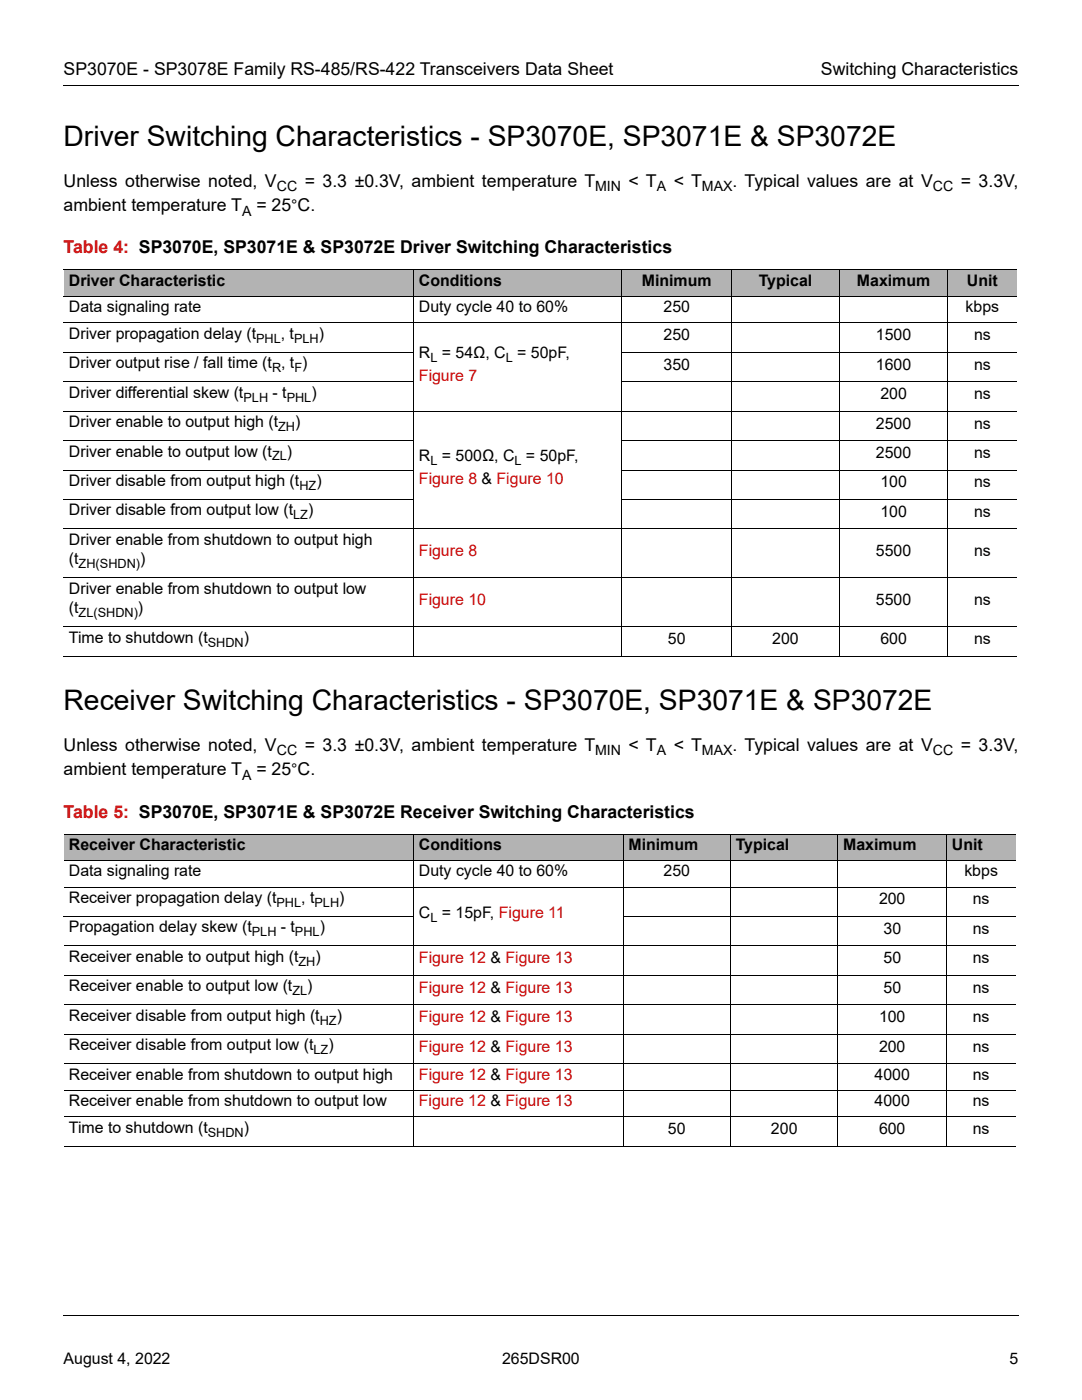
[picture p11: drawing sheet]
<svg xmlns="http://www.w3.org/2000/svg" width="216mm" height="279mm" viewBox="0 0 216 279" stroke-linecap="round" stroke-linejoin="round" font-family="sans-serif">
<defs><g id="words">
<g font-size="5.6">
<text x="12.7" y="29.2">Driver Switching Characteristics - SP3070E, SP3071E &amp; SP3072E</text>
<text x="12.7" y="141.8">Receiver Switching Characteristics - SP3070E, SP3071E &amp; SP3072E</text>
</g>
<g font-size="3.5">
<text x="12.7" y="15">SP3070E - SP3078E Family RS-485/RS-422 Transceivers Data Sheet</text>
<text x="163.8" y="15">Switching Characteristics</text>
<text x="12.7" y="37.3">Unless otherwise noted, V</text>
<text x="60.8" y="37.3">= 3.3 ±0.3V, ambient temperature T</text>
<text x="125.4" y="37.3">&lt; T</text>
<text x="134.4" y="37.3">&lt; T</text>
<text x="146.2" y="37.3">. Typical values are at V</text>
<text x="191.7" y="37.3">= 3.3V,</text>
<text x="12.7" y="42.2">ambient temperature T</text>
<text x="51.2" y="42.2">= 25°C.</text>
<text x="12.7" y="149.9">Unless otherwise noted, V</text>
<text x="60.8" y="149.9">= 3.3 ±0.3V, ambient temperature T</text>
<text x="125.4" y="149.9">&lt; T</text>
<text x="134.4" y="149.9">&lt; T</text>
<text x="146.2" y="149.9">. Typical values are at V</text>
<text x="191.7" y="149.9">= 3.3V,</text>
<text x="12.7" y="154.7">ambient temperature T</text>
<text x="51.2" y="154.7">= 25°C.</text>
</g>
<g font-size="3.5" fill="#c00">
<text x="12.7" y="50.6">Table 4: SP3070E, SP3071E &amp; SP3072E Driver Switching Characteristics</text>
<text x="12.7" y="163.2">Table 5: SP3070E, SP3071E &amp; SP3072E Receiver Switching Characteristics</text>
</g>
<g font-size="3.2">
<text x="13.8" y="57">Driver Characteristic</text>
<text x="83.6" y="57">Conditions</text>
<text x="128.1" y="57">Minimum</text>
<text x="151.4" y="57">Typical</text>
<text x="171" y="57">Maximum</text>
<text x="193" y="57">Unit</text>
<text x="13.8" y="62.3">Data signaling rate</text>
<text x="83.6" y="62.3">Duty cycle 40 to 60%</text>
<text x="132.4" y="62.3">250</text>
<text x="192.7" y="62.3">kbps</text>
<text x="13.8" y="67.6">Driver propagation delay (t</text>
<text x="56" y="67.6">, t</text>
<text x="63.6" y="67.6">)</text>
<text x="83.6" y="71.5">R</text>
<text x="88.2" y="71.5">= 54Ω, C</text>
<text x="103.2" y="71.5">= 50pF,</text>
<text x="132.4" y="67.9">250</text>
<text x="174.8" y="67.9">1500</text>
<text x="194.4" y="67.9">ns</text>
<text x="13.8" y="73.5">Driver output rise / fall time (t , t )</text>
<text x="132.4" y="73.8">350</text>
<text x="174.8" y="73.8">1600</text>
<text x="194.4" y="73.8">ns</text>
<text x="13.8" y="79.4">Driver differential skew (t</text>
<text x="54.4" y="79.4">- t</text>
<text x="62.1" y="79.4">)</text>
<text x="175.7" y="79.6">200</text>
<text x="194.4" y="79.6">ns</text>
<text x="13.8" y="85.2">Driver enable to output high (t</text>
<text x="58.9" y="85.2">)</text>
<text x="174.8" y="85.5">2500</text>
<text x="194.4" y="85.5">ns</text>
<text x="13.8" y="91.1">Driver enable to output low (t</text>
<text x="57.2" y="91.1">)</text>
<text x="83.6" y="92.1">R</text>
<text x="88.2" y="92.1">= 500Ω, C</text>
<text x="105" y="92.1">= 50pF,</text>
<text x="174.8" y="91.4">2500</text>
<text x="194.4" y="91.4">ns</text>
<text x="13.8" y="97">Driver disable from output high (t</text>
<text x="63.1" y="97">)</text>
<text x="175.7" y="97.3">100</text>
<text x="194.4" y="97.3">ns</text>
<text x="13.8" y="102.9">Driver disable from output low (t</text>
<text x="61.5" y="102.9">)</text>
<text x="175.7" y="103.1">100</text>
<text x="194.4" y="103.1">ns</text>
<text x="13.8" y="108.7">Driver enable from shutdown to output high</text>
<text x="13.8" y="112.6">(t</text>
<text x="27.9" y="112.6">)</text>
<text x="174.8" y="111">5500</text>
<text x="194.4" y="111">ns</text>
<text x="13.8" y="118.5">Driver enable from shutdown to output low</text>
<text x="13.8" y="122.4">(t</text>
<text x="27.5" y="122.4">)</text>
<text x="174.8" y="120.7">5500</text>
<text x="194.4" y="120.7">ns</text>
<text x="13.8" y="128.2">Time to shutdown (t</text>
<text x="48.7" y="128.2">)</text>
<text x="133.3" y="128.5">50</text>
<text x="154.1" y="128.5">200</text>
<text x="175.7" y="128.5">600</text>
<text x="194.4" y="128.5">ns</text>
<text x="13.8" y="169.6">Receiver Characteristic</text>
<text x="83.6" y="169.6">Conditions</text>
<text x="125.4" y="169.6">Minimum</text>
<text x="146.8" y="169.6">Typical</text>
<text x="168.3" y="169.6">Maximum</text>
<text x="189.9" y="169.6">Unit</text>
<text x="13.8" y="174.9">Data signaling rate</text>
<text x="83.6" y="174.9">Duty cycle 40 to 60%</text>
<text x="132.4" y="174.9">250</text>
<text x="192.4" y="174.9">kbps</text>
<text x="13.8" y="180.2">Receiver propagation delay (t</text>
<text x="60.1" y="180.2">, t</text>
<text x="67.7" y="180.2">)</text>
<text x="83.6" y="183.1">C</text>
<text x="88.2" y="183.1">= 15pF, Figure 11</text>
<text x="175.4" y="180.5">200</text>
<text x="194.1" y="180.5">ns</text>
<text x="13.8" y="192">Receiver enable to output high (t</text>
<text x="13.8" y="186.1">Propagation delay skew (t</text>
<text x="56.1" y="186.1">- t</text>
<text x="63" y="192">)</text>
<text x="63.8" y="186.1">)</text>
<text x="176.3" y="186.4">30</text>
<text x="194.1" y="186.4">ns</text>
<text x="13.8" y="197.8">Receiver enable to output low (t</text>
<text x="61.3" y="197.8">)</text>
<text x="176.3" y="192.2">50</text>
<text x="194.1" y="192.2">ns</text>
<text x="13.8" y="203.7">Receiver disable from output high (t</text>
<text x="67.2" y="203.7">)</text>
<text x="175.4" y="204">100</text>
<text x="176.3" y="198.1">50</text>
<text x="194.1" y="198.1">ns</text>
<text x="194.1" y="204">ns</text>
<text x="13.8" y="209.6">Receiver disable from output low (t</text>
<text x="65.5" y="209.6">)</text>
<text x="175.4" y="209.9">200</text>
<text x="194.1" y="209.9">ns</text>
<text x="13.8" y="215.4">Receiver enable from shutdown to output high</text>
<text x="174.5" y="215.4">4000</text>
<text x="194.1" y="215.4">ns</text>
<text x="13.8" y="220.7">Receiver enable from shutdown to output low</text>
<text x="174.5" y="220.7">4000</text>
<text x="194.1" y="220.7">ns</text>
<text x="13.7" y="226">Time to shutdown (t</text>
<text x="48.7" y="226">)</text>
<text x="133.3" y="226.3">50</text>
<text x="153.8" y="226.3">200</text>
<text x="175.4" y="226.3">600</text>
<text x="194.1" y="226.3">ns</text>
<text x="12.7" y="272.2">August 4, 2022</text>
<text x="100.2" y="272.2">265DSR00</text>
<text x="201.4" y="272.2">5</text>
</g>
<g font-size="3.2" fill="#c00">
<text x="83.6" y="76">Figure 7</text>
<text x="83.6" y="96.6">Figure 8 &amp; Figure 10</text>
<text x="83.6" y="111">Figure 8</text>
<text x="83.6" y="120.7">Figure 10</text>
<text x="83.6" y="192.2">Figure 12 &amp; Figure 13</text>
<text x="83.6" y="198.1">Figure 12 &amp; Figure 13</text>
<text x="83.6" y="204">Figure 12 &amp; Figure 13</text>
<text x="83.6" y="209.9">Figure 12 &amp; Figure 13</text>
<text x="83.6" y="215.4">Figure 12 &amp; Figure 13</text>
<text x="83.6" y="220.7">Figure 12 &amp; Figure 13</text>
</g>
<g font-size="2.8">
<text x="55.2" y="38.2">CC</text>
<text x="118.8" y="38.2">MIN</text>
<text x="131.1" y="38.2">A</text>
<text x="140.1" y="38.2">MAX</text>
<text x="186.1" y="38.2">CC</text>
<text x="48.3" y="43">A</text>
<text x="48.3" y="155.6">A</text>
<text x="55.2" y="150.7">CC</text>
<text x="118.8" y="150.7">MIN</text>
<text x="131.1" y="150.7">A</text>
<text x="140.1" y="150.7">MAX</text>
<text x="186.1" y="150.7">CC</text>
</g>
<g font-size="2.5">
<text x="51.1" y="68.4">PHL</text>
<text x="58.7" y="68.4">PLH</text>
<text x="54.3" y="74.3">R</text>
<text x="58.8" y="74.3">F</text>
<text x="85.9" y="72.3">L</text>
<text x="100.9" y="72.3">L</text>
<text x="48.6" y="80.2">PLH</text>
<text x="57.2" y="80.2">PHL</text>
<text x="55.5" y="86">ZH</text>
<text x="54.3" y="91.9">ZL</text>
<text x="85.9" y="92.9">L</text>
<text x="102.7" y="92.9">L</text>
<text x="59.7" y="97.8">HZ</text>
<text x="58.5" y="103.6">LZ</text>
<text x="15.7" y="113.4">ZH(SHDN)</text>
<text x="15.7" y="123.2">ZL(SHDN)</text>
<text x="41.5" y="129">SHDN</text>
<text x="55.2" y="181">PHL</text>
<text x="62.7" y="181">PLH</text>
<text x="85.9" y="183.9">L</text>
<text x="50.2" y="186.9">PLH</text>
<text x="58.9" y="186.9">PHL</text>
<text x="59.6" y="192.7">ZH</text>
<text x="58.3" y="198.6">ZL</text>
<text x="63.8" y="204.5">HZ</text>
<text x="62.6" y="210.4">LZ</text>
<text x="41.5" y="226.8">SHDN</text>
</g>
</g></defs>
<path d="M12.7 17h190.5M12.7 262.5h190.5" fill="none" stroke="#000" stroke-width=".2"/>
<g fill="#b3b3b3">
<path d="M12.7 53.8h69.8v5.3h-69.8z"/>
<path d="M82.5 53.8h41.6v5.3h-41.6z"/>
<path d="M124.1 53.8h21.9v5.3h-21.9z"/>
<path d="M146 53.8h21.5v5.3h-21.5z"/>
<path d="M167.5 53.8h21.7v5.3h-21.7z"/>
<path d="M189.2 53.8h13.7v5.3h-13.7z"/>
<path d="M12.7 166.4h69.8v5.3h-69.8z"/>
<path d="M82.5 166.4h41.8v5.3h-41.8z"/>
<path d="M124.3 166.4h21.5v5.3h-21.5z"/>
<path d="M145.8 166.4h21.4v5.3h-21.4z"/>
<path d="M167.2 166.4h21.7v5.3h-21.7z"/>
<path d="M188.9 166.4h13.7v5.3h-13.7z"/>
</g>
<g fill="none" stroke="#000" stroke-width=".2">
<path d="M12.7 53.8h190.2M12.7 59.1h190.2M82.5 53.8v77.2M124.1 53.8v77.2M146 53.8v77.2M167.5 53.8v77.2M189.2 53.8v77.2M12.7 64.4h190.2M12.7 70.3h69.9M12.7 76.2h69.9M124 70.3h78.9M124 76.2h78.9"/>
<path d="M12.7 82.1h190.2M12.7 87.9h69.9M12.7 93.8h69.9M12.7 99.7h69.9M124 87.9h78.9M124 93.8h78.9M124 99.7h78.9M12.7 105.6h190.2M12.7 115.3h190.2M12.7 125.1h190.2M12.7 130.9h190.2M12.7 166.4h189.9"/>
<path d="M12.7 171.7h189.9M12.7 177h189.9M82.5 166.4v62.4M124.3 166.4v62.4M145.8 166.4v62.4M167.2 166.4v62.4M188.9 166.4v62.4M12.7 182.9h69.9M12.7 188.8h189.9M12.7 194.6h189.9M124.3 182.9h78.3M12.7 200.5h189.9"/>
<path d="M12.7 206.4h189.9M12.7 212.3h189.9M12.7 217.6h189.9M12.7 222.9h189.9M12.7 228.7h189.9"/>
</g>
<use href="#words"/>
</svg>
